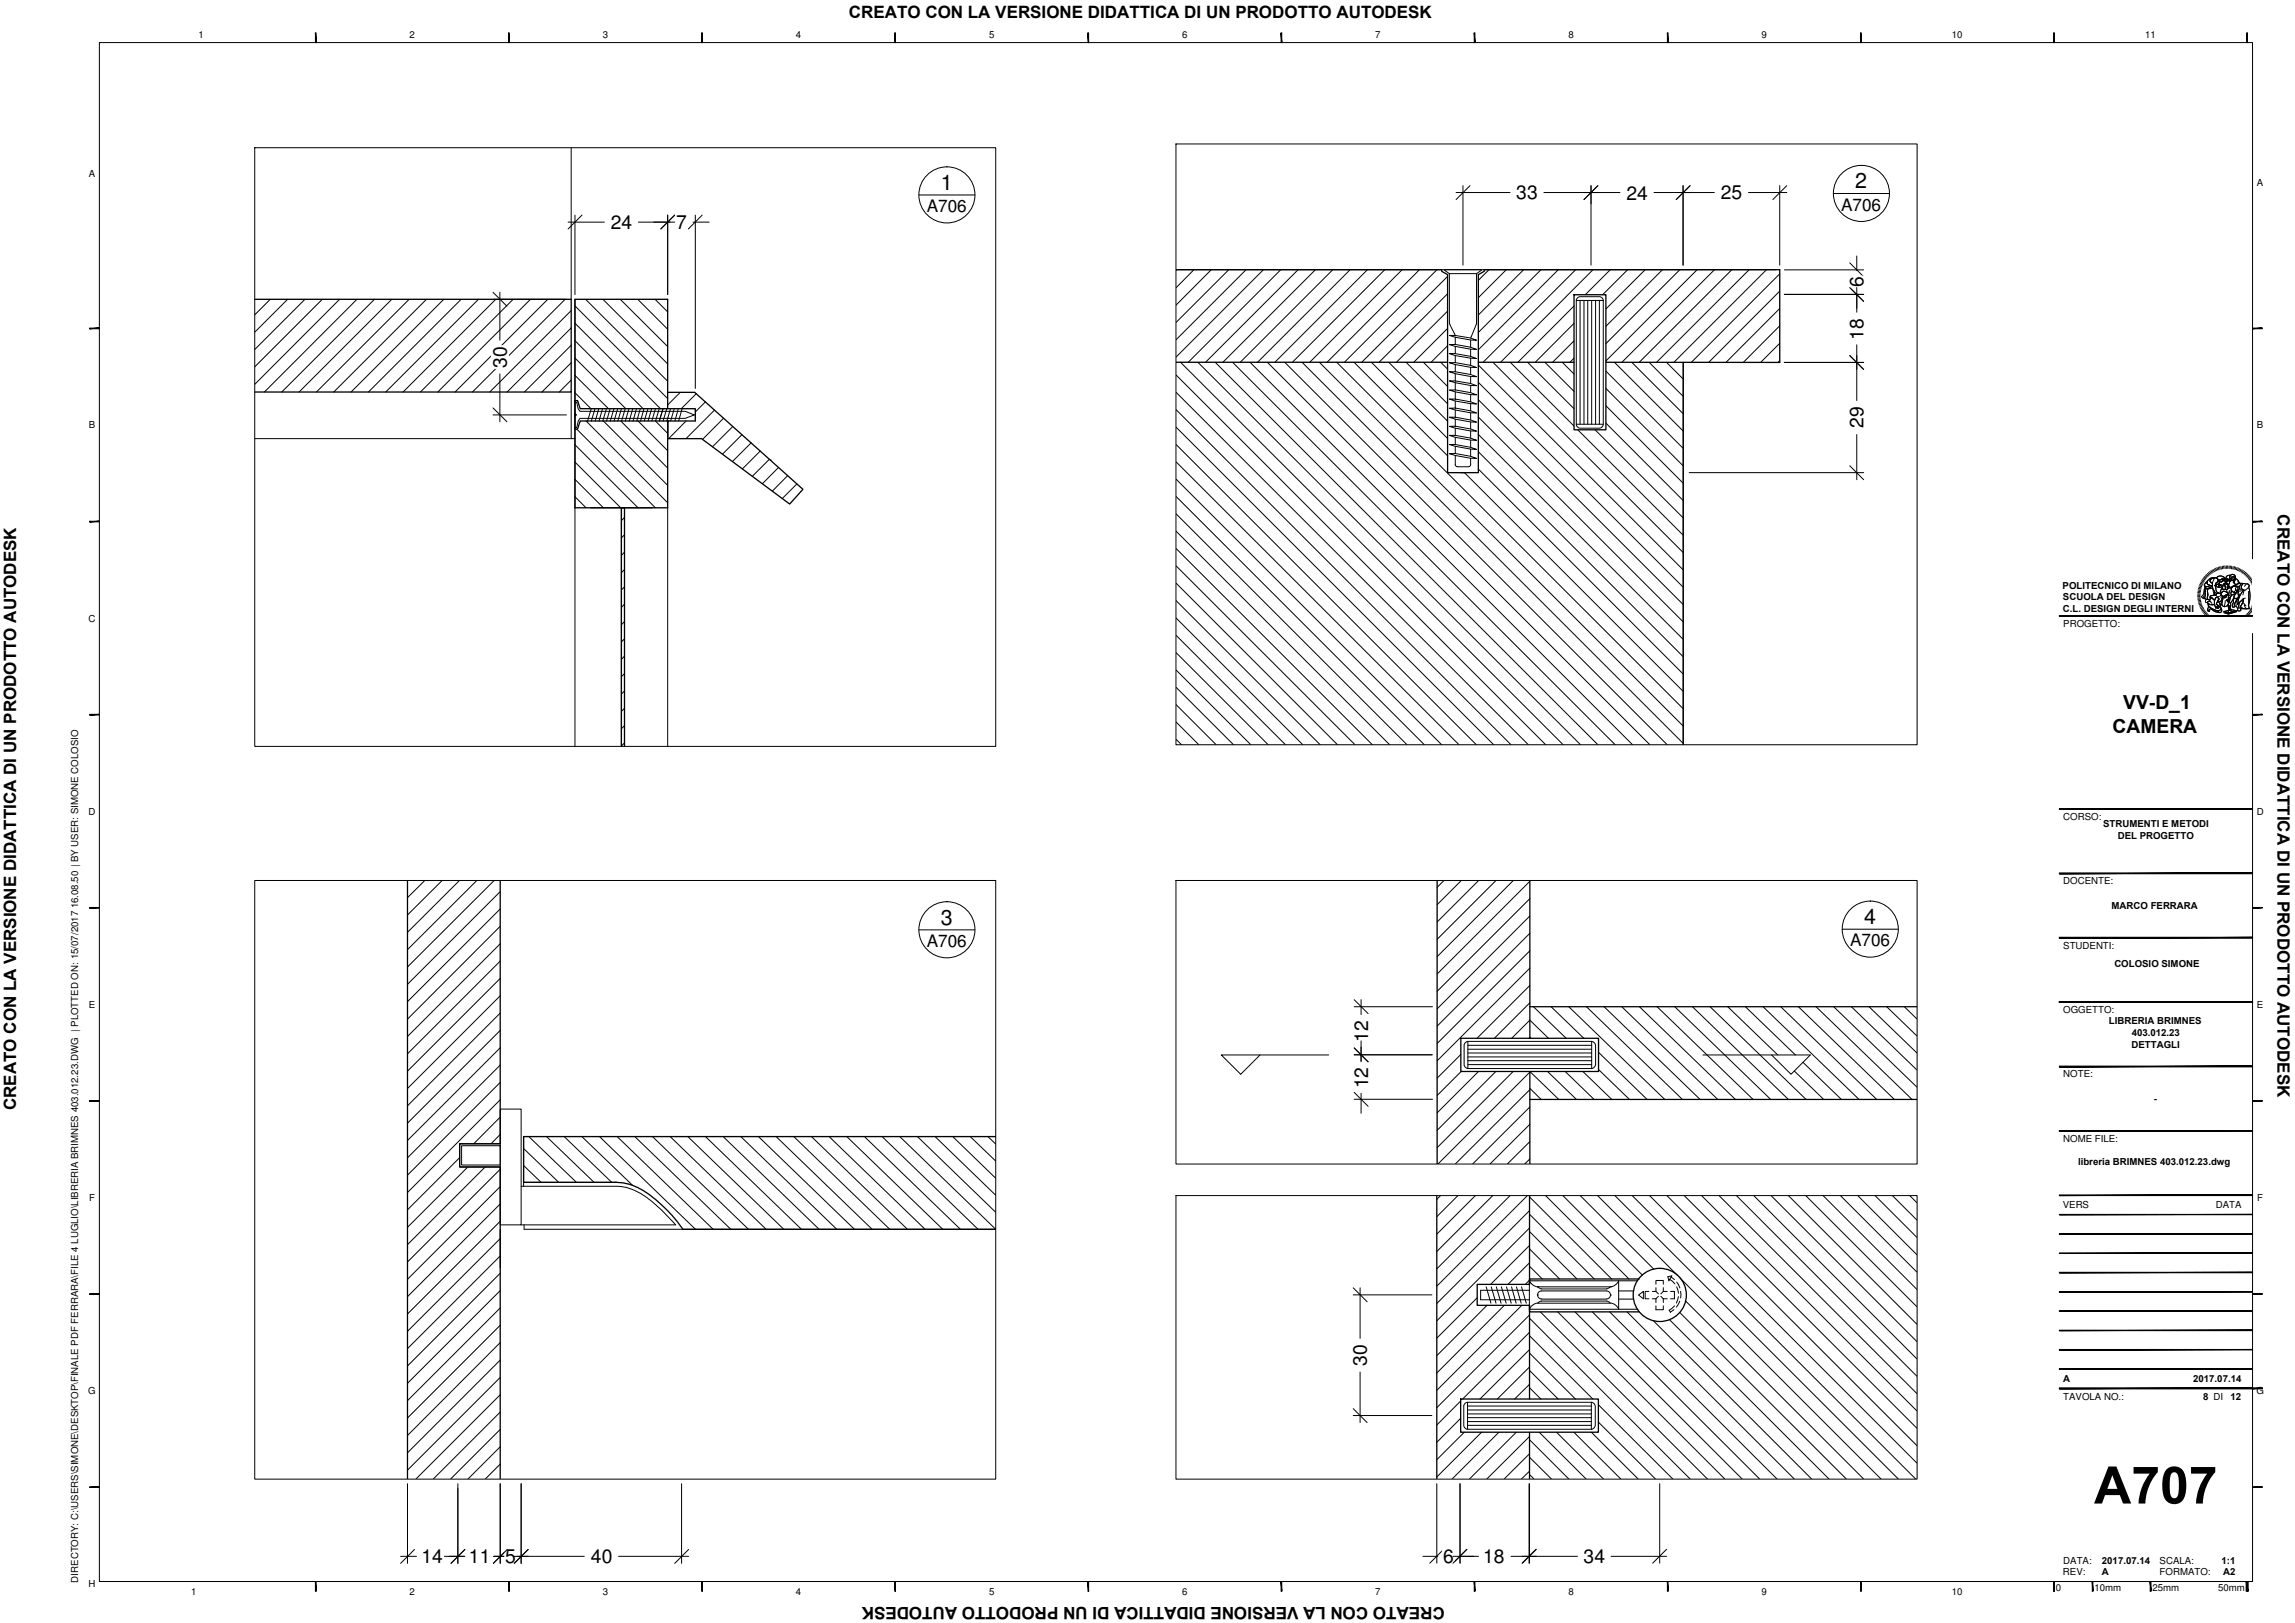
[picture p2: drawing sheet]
<svg xmlns="http://www.w3.org/2000/svg" width="594mm" height="420mm" viewBox="0 0 594 420" stroke-linecap="round" stroke-linejoin="round" font-family="sans-serif">
<defs><g id="words">
<text font-size="13.4" x="542.1" y="389.2">A707</text>
<g font-size="5.5">
<text x="243.6" y="49.2">1</text>
<text x="480.3" y="48.8">2</text>
<text x="243.5" y="239.5">3</text>
<text x="482.5" y="239.3">4</text>
</g>
<g font-size="5">
<text x="392.5" y="51.6">33</text>
<text x="421" y="51.7">24</text>
<text x="445.4" y="51.6">25</text>
<text x="158.1" y="59.3">24</text>
<text x="175" y="59.3">7</text>
<text x="482.4" y="74.4" transform="rotate(-90 482.4 74.4)">6</text>
<text x="482.4" y="88" transform="rotate(-90 482.4 88)">18</text>
<text x="131.2" y="95.2" transform="rotate(-90 131.2 95.2)">30</text>
<text x="482.4" y="110.8" transform="rotate(-90 482.4 110.8)">29</text>
<text x="549.6" y="183.6">VV-D_1</text>
<text x="546.8" y="189.7">CAMERA</text>
<text x="354.1" y="269.8" transform="rotate(-90 354.1 269.8)">12</text>
<text x="354.1" y="281.8" transform="rotate(-90 354.1 281.8)">12</text>
<text x="353.8" y="353.6" transform="rotate(-90 353.8 353.6)">30</text>
<text x="109.1" y="404.7">14</text>
<text x="121.4" y="404.7">11</text>
<text x="130.8" y="404.7">5</text>
<text x="153" y="404.7">40</text>
<text x="373.5" y="404.6">6</text>
<text x="383.9" y="404.6">18</text>
<text x="409.9" y="404.6">34</text>
</g>
<g font-size="4.4">
<text x="219.7" y="4.6">CREATO CON LA VERSIONE DIDATTICA DI UN PRODOTTO AUTODESK</text>
<text x="239.9" y="54.9">A706</text>
<text x="476.6" y="54.5">A706</text>
<text x="589.6" y="133.2" transform="rotate(90 589.6 133.2)">CREATO CON LA VERSIONE DIDATTICA DI UN PRODOTTO AUTODESK</text>
<text x="239.9" y="245.1">A706</text>
<text x="478.9" y="245">A706</text>
<text x="4.2" y="287.4" transform="rotate(-90 4.2 287.4)">CREATO CON LA VERSIONE DIDATTICA DI UN PRODOTTO AUTODESK</text>
<text x="374" y="416" transform="rotate(-180 374 416)">CREATO CON LA VERSIONE DIDATTICA DI UN PRODOTTO AUTODESK</text>
</g>
<g font-size="2.5">
<text x="51.4" y="9.9">1</text>
<text x="106" y="9.9">2</text>
<text x="156" y="9.9">3</text>
<text x="206" y="9.9">4</text>
<text x="256" y="9.9">5</text>
<text x="306" y="9.9">6</text>
<text x="356" y="9.9">7</text>
<text x="406" y="9.9">8</text>
<text x="456" y="9.9">9</text>
<text x="505.3" y="9.9">10</text>
<text x="555.3" y="9.9">11</text>
<text x="23" y="45.9">A</text>
<text x="584.2" y="48.2">A</text>
<text x="23" y="110.9">B</text>
<text x="584.2" y="110.9">B</text>
<text x="533.9" y="152.4">POLITECNICO DI MILANO</text>
<text x="534" y="155.4">SCUOLA DEL DESIGN</text>
<text x="22.9" y="160.9">C</text>
<text x="534" y="158.4">C.L. DESIGN DEGLI INTERNI</text>
<text x="534.1" y="162.2">PROGETTO:</text>
<text x="22.9" y="210.9">D</text>
<text x="534.1" y="212.2">CORSO:</text>
<text x="544.4" y="214.1">STRUMENTI E METODI</text>
<text x="584.2" y="210.9">D</text>
<text x="548.2" y="217.1">DEL PROGETTO</text>
<text x="534.1" y="228.9">DOCENTE:</text>
<text x="546.6" y="235.3">MARCO FERRARA</text>
<text x="534.1" y="245.5">STUDENTI:</text>
<text x="547.3" y="250.5">COLOSIO SIMONE</text>
<text x="23" y="260.9">E</text>
<text x="534.1" y="262.2">OGGETTO:</text>
<text x="584.2" y="260.9">E</text>
<text x="545.9" y="265.2">LIBRERIA BRIMNES</text>
<text x="551.8" y="268.2">403.012.23</text>
<text x="551.8" y="271.2">DETTAGLI</text>
<text x="534.1" y="278.9">NOTE:</text>
<text x="557.5" y="285.3">-</text>
<text x="534.1" y="295.5">NOME FILE:</text>
<text x="537.9" y="301.5">libreria BRIMNES 403.012.23.dwg</text>
<text x="23.1" y="310.9">F</text>
<text x="584.3" y="310.9">F</text>
<text x="534" y="312.8">VERS</text>
<text x="573.6" y="312.8">DATA</text>
<text x="534.1" y="357.8">A</text>
<text x="567.7" y="357.8">2017.07.14</text>
<text x="22.8" y="360.9">G</text>
<text x="534.1" y="362.3">TAVOLA NO.:</text>
<text x="570.3" y="362.3">8 DI</text>
<text x="577.4" y="362.3">12</text>
<text x="584.1" y="360.9">G</text>
<text x="534" y="407.8">REV:</text>
<text x="534.1" y="404.9">DATA:</text>
<text x="544.1" y="407.8">A</text>
<text x="544.1" y="404.8">2017.07.14</text>
<text x="559" y="404.8">SCALA:</text>
<text x="559" y="407.8">FORMATO:</text>
<text x="575" y="404.8">1:1</text>
<text x="575.5" y="407.8">A2</text>
<text x="20.3" y="409.7" transform="rotate(-90 20.3 409.7)">DIRECTORY: C:\USERS\SIMONE\DESKTOP\FINALE PDF FERRARA\FILE 4 LUGLIO\LIBRERIA BRIMNES 403.012.23.DWG | PLOTTED ON: 15/07/2017 16.08.50 | BY USER: SIMONE COLOSIO</text>
<text x="22.9" y="410.9">H</text>
<text x="49.5" y="412.8">1</text>
<text x="106" y="412.8">2</text>
<text x="156" y="412.8">3</text>
<text x="206" y="412.8">4</text>
<text x="256" y="412.8">5</text>
<text x="306" y="412.8">6</text>
<text x="356" y="412.8">7</text>
<text x="406" y="412.8">8</text>
<text x="456" y="412.8">9</text>
<text x="505.3" y="412.8">10</text>
<text x="532.2" y="411.9">0</text>
<text x="542.2" y="411.9">10mm</text>
<text x="557.2" y="411.9">25mm</text>
<text x="574.2" y="411.9">50mm</text>
</g>
</g></defs>
<g fill="none" stroke="#000" stroke-width=".26">
<path d="M25.7 11h557.4v398.4h-557.4zM81.6 8.5h.2v2.5zM81.6 8.5l.2 2.5h-.2zM131.6 8.5h.2v2.5zM131.6 8.5l.2 2.5h-.2zM181.6 8.5h.2v2.5zM181.6 8.5l.2 2.5h-.2zM231.6 8.5h.2v2.5zM231.6 8.5l.2 2.5h-.2zM281.6 8.5h.2v2.5zM281.6 8.5l.2 2.5h-.2zM331.6 8.5h.2v2.5z"/>
<path d="M331.6 8.5l.2 2.5h-.2zM381.6 8.5h.2v2.5zM381.6 8.5l.2 2.5h-.2zM431.6 8.5h.2v2.5zM431.6 8.5l.2 2.5h-.2zM481.6 8.5h.2v2.5zM481.6 8.5l.2 2.5h-.2zM531.6 8.5h.2v2.5zM531.6 8.5l.2 2.5h-.2zM581.6 8.5h.2v2.5zM581.6 8.5l.2 2.5h-.2zM147.9 38.3v39.2"/>
<path d="M70 77.5l-4 4M74.4 77.5l-8.4 8.5M78.9 77.5l-12.9 12.9M83.4 77.5l-17.4 17.4M87.9 77.5l-21.9 22M92.4 77.5l-24 24M96.9 77.5l-24 24M101.4 77.5l-24 24M105.9 77.5l-24 24M110.4 77.5l-24 24M114.9 77.5l-24 24M119.4 77.5l-24 24"/>
<path d="M123.9 77.5l-24 24M128.3 77.5l-24 24M132.8 77.5l-24 24M137.3 77.5l-24 24M141.8 77.5l-24 24M146.3 77.5l-24 24M148.8 79.2l24 24M148.8 77.5v115.7M151.6 77.5l21.2 21.2M156.1 77.5l16.7 16.7M160.6 77.5l12.2 12.2M165.1 77.5l7.7 7.7"/>
<path d="M169.6 77.5l3.2 3.2M304.4 69.8h155.3M304.6 69.8l-.2 .2M309.1 69.8l-4.7 4.7M313.5 69.8l-9.1 9.2M318.1 69.8l-13.7 13.7M322.6 69.8l-18.2 18.1M327.1 69.8l-22.7 22.6M331.5 69.8l-23.9 24M336 69.8l-23.9 24M340.5 69.8l-23.9 24M345 69.8l-24 24"/>
<path d="M349.5 69.8l-24 24M354 69.8l-24 24M358.5 69.8l-24 24M363 69.8l-24 24M367.4 69.8l-23.9 24M372 69.8l-24 24M374 70l1.2 .8M374.1 69.8l-.1 .2M374.7 71.6l-22.2 22.2M374.7 76l-17.7 17.8M375.2 70.8h7M375.2 70.8v12.8"/>
<path d="M382.2 70.8v12.8l-1.5 3.9M383.4 69.8v.2M383.4 70l-1.2 .8M385.4 69.8l-2.7 2.8M389.9 69.8l-7.2 7.3M394.4 69.8l-11.7 11.7M398.9 69.8l-16.2 16.3M403.4 69.8l-20.7 20.8M407.4 79.2l-14.5 14.6M407.9 69.8l-24 24M408 77.8l.3-.7 .5-.3h5.4l.6 .4 .2 .6M408 77.8v32.2l.4 .6 .5 .2h5.2l.7-.3 .2-.6v-32.1"/>
<path d="M408 77.8h7M409 77.8v32M410 77.8v32M411 77.8v32M412 77.8v32M412.4 69.8l-24 24M413 77.8v32M414 77.8v32M416.8 69.8l-6.4 6.5M421.3 69.8l-6.4 6.5M425.9 69.8l-10.2 10.2M430.3 69.8l-14.6 14.7"/>
<path d="M434.8 69.8l-19.1 19.2M439.3 69.8l-23.6 23.6M443.8 69.8l-24 24M448.3 69.8l-24 24M452.8 69.8l-24 24M457.3 69.8l-24 24M460.7 70.9l-22.9 22.9M460.7 75.4l-18.4 18.4M460.7 79.9l-13.9 13.9M23.2 85.1l2.5-.2v.2zM23.2 84.9h2.5l-2.5 .2zM147.9 80.4l-21.1 21.1"/>
<path d="M147.9 84.9l-16.6 16.6M147.9 89.4l-12.2 12.1M147.9 93.9l-7.6 7.6M147.9 98.4l-3.1 3.1M148.8 97.2l8.7 8.6M148.8 92.7l13.2 13.1M148.8 88.2l17.7 17.6M148.8 83.7l22.2 22.1M304.4 97.1l95.7 95.7M305.6 93.8l99 99M310.1 93.8l99 99M314.6 93.8l99 99"/>
<path d="M319.1 93.8l99 99M323.6 93.8l99 99M328.1 93.8l98.9 99M332.6 93.8l98.9 99M337 93.8l98.7 98.7M341.5 93.8l94.2 94.2M346 93.8l89.7 89.7M350.5 93.8l24.2 24.2M355 93.8l19.7 19.7M359.5 93.8l15.2 15.2M364 93.8l10.7 10.7M368.5 93.8l6.2 6.2"/>
<path d="M372.9 93.8l1.8 1.8M374.7 80.5l-13.2 13.3M374.7 85l-8.7 8.8M374.7 89.5l-4.3 4.3M375.2 86.8h1.5l4 .7 1.5 .6-1.5-.1-4-.7zM375.2 89.2h1.5l4 .7 1.5 .5h-1.5l-4-.7zM375.2 91.5h1.5l4 .8 1.5 .5-5.5-.8zM375.2 93.9h1.5l4 .7 1.5 .5h-1.5l-4-.7zM375.2 96.2h1.5l4 .8 1.5 .5h-1.5l-4-.8zM375.2 98.6h1.5l4 .7 1.5 .5h-1.5l-4-.7zM375.2 83.6l.1 .4M375.3 84l1.2 2.4"/>
<path d="M376.5 86.3l.2 .5M376.7 87.3v1.9M376.7 89.7v1.8M376.7 92v1.9M376.7 94.4v1.8M376.7 96.7v1.9M376.7 99.1v1.8M380.7 88v1.9M380.7 90.4v1.9M380.7 92.7v1.9M380.7 95.1v1.9M380.7 97.5v1.8"/>
<path d="M380.7 99.8v1.9M382.7 99l53 53M382.7 94.5l53 53M386.4 93.8l49.3 49.3M390.9 93.8l16.5 16.5M395.4 93.8l12 12M399.9 93.8l7.5 7.5M404.4 93.8l3 3M407.4 83.7l-10 10.1M407.4 88.2l-5.5 5.6M407.4 92.7l-1 1.1M415.7 96.1l20 20"/>
<path d="M417.9 93.8l17.8 17.8M422.4 93.8l13.3 13.3M426.9 93.8l8.8 8.8M431.4 93.8l4.3 4.3M435.7 93.8v99M460.7 84.3l-9.4 9.5M460.7 88.9l-5 4.9M460.7 93.4l-.5 .4M583.1 85.1l2.5-.2v.2zM583.1 84.9h2.5l-2.5 .2zM66 113.6h82.8M147.9 101.5v12.1"/>
<path d="M148.8 104.2h.5l.4 1.6 .4 .7h27.3l2.3 .9-2.3 .9h-27.3l-.4 .7-.4 1.7h-.5v-3l.4-.3-.4-.3zM148.8 119.6l11.9 11.9M148.8 115.1l16.4 16.4M148.8 101.7l4.2 4.1M149.3 111.1l20.4 20.4M151.7 109l21.1 21.1M153 105.9l-.9 3.1M154 105.9l-.9 3.1M155 105.9l-.9 3.1M155.9 105.9l-.8 3.1M156.2 109l16.6 16.7M157 105.8l-1 3.2"/>
<path d="M157.9 105.8l-.9 3.2M158.9 105.8l-.9 3.2M159.9 105.8l-1 3.2M160.7 109l12.1 12.2M160.9 105.8l-1 3.2M161.8 105.8l-.9 3.2M162.8 105.8l-.9 3.2M163.8 105.8l-.9 3.2M164.7 105.8l-.8 3.2M165.2 109l7.6 7.7M165.7 105.8l-.9 3.2M166.7 105.8l-.9 3.2"/>
<path d="M167.7 105.8l-.9 3.2M168.7 105.8l-.9 3.2M169.7 105.8l-1 3.2M170.6 105.8l-.9 3.2 3.1 3.2M171.6 105.8l-.9 3.2M172.6 105.8l-1 3.2M173.1 109l-.3 .3M173.6 105.8l-1 3.2M174.5 105.8l-.9 3.2M175.6 105.8l-.9 3.2M176.1 101.6l-3.3 3.2M176.6 105.8l-.9 3.2"/>
<path d="M177.6 109l-4.5 4.6M180.2 101.9l-3.9 3.9M182.6 104l-2.6 2.7M185 106.1l-7.4 7.5M187.3 108.3l-5.5 5.5M189.7 110.4l-5.3 5.3M192.1 112.5l-5.1 5.1M194.4 114.7l-4.8 4.8M196.8 116.8l-4.6 4.6M199.2 118.9l-4.4 4.4M199.4 119.1h.1M304.4 119.6l73.2 73.2"/>
<path d="M304.4 115.1l77.7 77.7M304.4 110.6l82.2 82.2M304.4 106.1l86.7 86.7M304.4 101.6l91.2 91.2M375.2 101l1.5-.1 4 .8 1.5 .5h-1.5l-4-.8zM375.2 103.3h1.5l4 .7 1.5 .6-5.5-.8zM375.2 105.7l1.5-.1 4 .8 1.5 .5h-1.5l-4-.8zM375.2 108h1.5l4 .7 1.5 .6-1.5-.1-4-.7zM375.2 110.4l1.5-.1 4 .8 1.5 .5h-1.5l-4-.8zM375.2 112.7h1.5l4 .7 1.5 .6-1.5-.1-4-.7zM375.2 115.1h1.5l4 .7 1.5 .5h-1.5l-4-.8zM375.2 117.4h1.5l4 .7 1.5 .6-1.5-.1-4-.7z"/>
<path d="M376.7 117.9v2.4l.5 .5M376.7 101.4v1.9M376.7 103.8v1.8M376.7 106.1v1.9M376.7 108.5v1.8M376.7 110.8v1.9M376.7 113.2v1.9M376.7 115.5v1.9M380.7 118.6v1.7l-.3 .4-3.2 .1M380.7 102.2v1.8M380.7 104.5v1.9M380.7 106.9v1.8"/>
<path d="M380.7 109.2v1.9M380.7 111.6v1.8M380.7 113.9v1.9M380.7 116.3v1.8M382.7 116.9l53 53.1M382.7 112.5l53 53M382.7 108l53 53M382.7 103.5l53 53M408 109.8h7M408.4 111.3l27.3 27.3M412.9 111.3l22.8 22.8M415.7 109.5l20 20.1"/>
<path d="M415.7 105l20 20.1M415.7 100.6l20 20M23.2 135.1l2.5-.2v.2zM23.2 134.9h2.5l-2.5 .2zM148.8 128.6l2.9 2.9M148.8 124.1l7.4 7.4M152.9 131.5h16M160.9 131.5v61.7M161.7 138.4l-.8 .8M161.7 131.5v61.7M161.7 134l-.8 .8M172.8 131.5v61.7"/>
<path d="M201.5 121l-4.2 4.2M203.9 123.1l-4 4M206.3 125.3l-3.8 3.7M304.4 137.5l55.3 55.3M304.4 133l59.8 59.8M304.4 128.5l64.3 64.3M304.4 124.1l68.8 68.7M379.1 122.4l56.6 56.6M382.7 121.4l53 53.1M583.1 135.1l2.5-.2v.2zM583.1 134.9h2.5l-2.5 .2zM161.7 142.9l-.8 .9"/>
<path d="M161.7 147.4l-.8 .9M161.7 151.9l-.8 .9M161.7 156.4l-.8 .8M304.4 160l32.8 32.8M304.4 155.5l37.3 37.3M304.4 151l41.8 41.8M304.4 146.5l46.3 46.3M304.4 142l50.8 50.8M568.9 153.8h.6M568.9 154.1h.6M568.9 153.4l.7 .1M568.9 153l.7 .1"/>
<path d="M569 152.7l.7 .1M569.1 152.3l.7 .2M569.2 152l.6 .2M569.3 151.7l.6 .2M569.4 151.3l.6 .3M569.5 151l.7 .3M569.5 154.4l-.6 .1M569.6 154.8h-.7M569.6 155.1l-.7 .1M569.7 155.4l-.7 .1M569.7 150.7l.6 .3M569.8 155.7l-.7 .2"/>
<path d="M569.8 156.1l-.6 .1M569.9 150.3l.6 .4M569.9 156.4l-.7 .2M570 156.6l-.6 .3M570 150l.6 .4M570.1 156.9l-.6 .3M570.3 149.7l.5 .4M570.3 157.2l-.6 .4M570.4 157.5l-.6 .4M570.5 149.5l.5 .4M570.6 157.8l-.6 .4M570.7 149.2l.5 .4"/>
<path d="M570.8 151.7l.6 .1a.84 .84 0 0 0 1.3-.1l.1 .6-.7 .1-1.2-.2zM570.8 151.7v.5M570.8 158.1l-.6 .4M570.9 152.2l-.3 .7v1.3l-.4 .6 .4 .2M570.9 148.9l.5 .5M571 158.3l-.6 .5M571 150.8l.4-.3v.3a.74 .74 0 0 0 .8 .8l.4 .1-.4 .3-1.1-.1a.5 .5 0 0 1-.5-.4 .5 .5 0 0 1 .3-.6zM571.2 152.3h.5l-.3 .7v2.1l-.2 .1a.51 .51 0 0 1-.6-.3 .51 .51 0 0 1 .2-.7v-1.2zM571.2 152.3l-.4 .6v1.5l-.2 .6 .7 .1M571.2 148.7l.5 .5M571.2 158.6l-.6 .5M571.4 158.8l-.5 .5"/>
<path d="M571.4 155.9v.1a1.29 1.29 0 0 0 1.8 .4M571.4 148.4l.5 .5M571.5 150.3l.7-.6 1.2-.1a1 1 0 0 0-1.2 1l.6 .3-.1 .8-.5-.1a.73 .73 0 0 1-.8-.8zM571.6 156.2l.9 .4 .7-.2 .1 .5 .4 .3-.1 .2 .3-.2 .1 .3-.1-.5 .3 .4 .1-.1-.2-.4 .4 .3-.3-.5a.44 .44 0 0 1-.4-.2 .44 .44 0 0 1 .1-.5l.1-.3 .4 .1 .5 1.4a.76 .76 0 0 1-.3 .8 .76 .76 0 0 1-.8 .1l-1.6-.8-.5-.4zM571.6 156.2l.1 .7-.3 1.1 .3 .3 .3-.2-.2-.1a.65 .65 0 0 1 .6-.3 .65 .65 0 0 1 .6 .4l.3 .2a1.58 1.58 0 0 0 1.8 0l-.2-.8M571.6 159.1l-.5 .5M571.7 152.3h1.1l.6 1.2-.1 .4-1.1 .5v.4a.33 .33 0 0 1-.2 .4 .33 .33 0 0 1-.3 0 1 1 0 0 1-.2-1.3l-.1-.9zM571.7 152.4l-.3 .6 .1 2.1M571.7 156.9l.8 .6 1.3 .6 .8-.1 .3-.5a.65 .65 0 0 1 .1 .9 .65 .65 0 0 1-1 .1l-1-.4a.74 .74 0 0 0-1.1-.3l-.1 .2 .2 .1-.3 .2-.3-.5zM571.7 148.2l.4 .5M571.7 156.9l.8 .6 1.8 .8M571.8 159.3l-.4 .5"/>
<path d="M571.9 155.3l-.7-.1-.3 .2v.5l.3 .1 .5-.4h.5l.4 .6M572 148l.4 .5M572.1 159.5l-.4 .5M572.1 155l.4-.3 .8 .7-.1 1a1.3 1.3 0 0 1-1.8-.4l.3-.4h.4l-.1-.3zM572.2 154.4l1.1-.5 .3 .2 .2-.5h.7l.5 .3 .4 .6v.6l-.4 .4a.63 .63 0 0 1-.9 .1l.3-.6a.57 .57 0 0 0-.7-.4 .57 .57 0 0 0-.4 .7v.1l-.8-.7-.2 .2-.2-.1zM572.3 147.8l.4 .6M572.3 159.7l-.3 .6M572.4 149.9l1.2-.3a.77 .77 0 0 1 .6 .7 .77 .77 0 0 1-.6 .8l-.3 .5 .3 1.2 .2 .5 .5 .2-.5 .1a.31 .31 0 0 1-.2 .4 .31 .31 0 0 1-.4-.1 .31 .31 0 0 1 .2-.4l-.6-1.1v-1.5l-.4-.1a.5 .5 0 0 1-.3-.5 .5 .5 0 0 1 .3-.4zM572.5 154.7l.8 .7M572.5 154.7l-.3 .3a.4 .4 0 0 0-.1 .6M572.6 147.6l.3 .5M572.6 159.9l-.4 .6"/>
<path d="M572.8 152.3h-1.4a.53 .53 0 0 0-.6 0 .53 .53 0 0 0-.3 .5l-.1 .9-.5 .8 .3 .3M572.9 152.6l.2 1.4M572.9 147.4l.3 .6M573.1 149.9l-.3 .8-.1 1.3 .6 1.6a.3 .3 0 0 0 0 .4 .3 .3 0 0 0 .5 .1 .3 .3 0 0 0 0-.5h.5l-.5-.3-.2-1.1a.87 .87 0 0 1 .1-1.3 .68 .68 0 0 0 .4-.8 .68 .68 0 0 0-.8-.5l-1.3 .1-.6 .6v.5a.87 .87 0 0 0 .9 .8l.2 .2a.53 .53 0 0 1-.8 0l-.8 .1-.3-.3v-.3l.8-.8M573.2 147.3l.3 .5M573.3 153.9l-.9 .3a.4 .4 0 0 0-.3 .3 .4 .4 0 0 0 .2 .4M573.4 149.6a.97 .97 0 0 0-1.2 1l.5 .3M573.5 147.1l.3 .6M573.6 154.7h.3l.5 .3-.5 1a.47 .47 0 0 0 .3 .8l.3 .3-.4-.2 .2 .5-.4-.4 .2 .5-.2-.3-.3 .2v-.3l-.3-.5-.1-1zM573.6 150.9l1-.4-.1 .6-1.2 .5zM573.6 154.7h.3l.5 .3-.7 1.4 .8 .7-.4-.2 .2 .4-.1 .1-.3-.4 .2 .5-.2-.3-.3 .2v-.3l-.3-.4-.1-1.1zM573.7 151.4l.6-.3 .4 .3-.3 .1-.1 .4 .2 .1-.6-.1z"/>
<path d="M573.7 151.4l.2 .5 .6 .1M573.8 149.7l.6-.6h.7l.7 .5v.4l-.5-.3-.5 .4-.7-.1M573.9 147l.2 .6M573.9 149.4l.5-.3h.7l.6 .4a.27 .27 0 0 1 .1 .5 .29 .29 0 0 1-.5-.3l-.5 .4-.5-.1a.44 .44 0 0 1-.4-.6zM574.1 150l.3 .2 .6-.2a.27 .27 0 0 1 .4-.2 .27 .27 0 0 1 .1 .4l-.5 .5-.4-.2-.6 .1zM574.2 146.8l.2 .7M574.3 153.6h.1a1.55 1.55 0 0 1 1 1.1l-.1 .5-.3 .3M574.4 151.5h.9l-.3 .1 .1 .1a.38 .38 0 0 1-.5 .4 .38 .38 0 0 1-.2-.5zM574.4 155.8l.3 1.1a.79 .79 0 0 1-.4 1.2h-.4M574.4 151.1l.3 .3M574.5 150.9v.2l-1.1 .5M574.5 154.4l-.7 .2"/>
<path d="M574.5 146.7l.2 .7M574.6 150.6l-.4 .5M574.7 154.1l.8 .4M574.8 151.4h-.4l-.1 .5a.4 .4 0 0 0 .5 .2 .4 .4 0 0 0 .3-.4l-.1-.1 .3-.1h-.7M574.8 154.5a.71 .71 0 0 1 .2 1 .71 .71 0 0 1-.9 .2M574.9 153.8v-.3l.6-.5 1 .3 .3 .4-.1 .3-.3-.1-1.1 .5 .5 .4 .6-.3 .1-.5 .3-.1-.2-.6-1.2-.2-.5 .7-.2-.1v-.5l.3-.6 .2-.2 .2 .1 1.1 .1 .5-.4v-.3l.6 .1-.1 .5 .2 .5-.2 .6 .2 .5-.4 .6-.4 .2-.2 .5h-.3l.2 .2h.3l-.1 .4 .3-.3-.4 .8 .1 .4-.3-.1a.79 .79 0 0 1-1.2-.1l-.4-.4 .4-.6 .1-1M574.9 153.5l.6-.5 .6 .1 .4 .2 .3 .6-1.5 .6zM574.9 146.7l.1 .6M574.9 156.4l.8 .6M575.1 150.5l.1 .1M575.2 150l.2 .2M575.2 155.8l.1 .9"/>
<path d="M575.2 152.4l-.4 .5-.1 .8M575.3 146.6v.7M575.3 150.1l-.1 .1M575.3 155.2l-.2 .9-.4 .5M575.4 154.4l1.1-.4-.1 .5-.5 .2-.5-.1zM575.6 150.3l.8-.2 .2 .4-.5 .1zM575.6 149.9l-.2 .6-.4 .2-.4-.2-.6 .1M575.6 146.5l.1 .7M575.7 158.3l1.2-.3a2.37 2.37 0 0 1 2 .1l-2.1 .6zM575.7 158.3l1.1 .4v.2l-1.1-.3zM575.8 151h.8l.4 1.2h-.3l.1-.6-.4-.6h-.4l-.2 .4a.72 .72 0 0 1 0 1.2h-.4a.35 .35 0 0 1-.2-.4 .35 .35 0 0 1 .2-.3zM575.9 146.5l.1 .7"/>
<path d="M576 151h.4l.3 .4-.1 1.1h-.6l-.2-1.1zM576 155.5l-.3 1.5 1.1-.1M576 150.1a.41 .41 0 0 1 .6-.3 .41 .41 0 0 1 .2 .6h-.2M576 154.6h.1M576.1 149.8a.49 .49 0 0 1 .5 .1 .49 .49 0 0 1 .2 .5h-.2l-.2-.3h-.4zM576.1 154.2l.2 .1M576.1 154.5h.1M576.2 154.3h-.1M576.2 151.3h.1M576.3 151.2l-.2 .2M576.3 146.5v.7M576.4 155.3l.3 .1 .2-.5 .4-.2-.4 1.3v-.4h-.3z"/>
<path d="M576.4 150.2l-.6-.1-.2 .2h.2l.3 .3 .5-.1-.2-.4v.2M576.4 152.6v.7M576.5 154l-.1 .5a.52 .52 0 0 1-.9-.1M576.5 151.1l.2 .3-.1 .1M576.6 151.3l-.5-.3-.3 .3 .3 .9-.2 .4h-.4l-.3-.3 .2-.6a.76 .76 0 0 1 1.1-.7l.4 .4 .1 .8-.2 .1-.1-.3M576.7 146.5v.7M576.7 151.6l-.1 .1M576.7 151.4l.1 .5h-.8M576.7 152.3l-.2 .2-.5 .1M576.8 158.7l2.1-.6v.3l-2.1 .6zM576.8 158.7v.2M576.9 155.2l-.1 .8 .3-.3"/>
<path d="M576.9 150.3l.1-.1 .2 .4-.3 .9M576.9 154.8h.1M576.9 149.9l.2 .4M577 151.9l-.1-.5 .3-.7-.4-.7a.49 .49 0 0 1-.6-.5 .49 .49 0 0 1 .5-.5l.7-.1-.3 .7 .1 .9h.2l.1-.5 .2 .3 .5-.1-.1 .6 .2-.1 .1 .2a.44 .44 0 0 1 .2 .6 .44 .44 0 0 1-.6 .2l-.4 .4M577 146.5v.7M577.1 155.2l-.2 .2M577.1 152.9l-.2 1.3M577.1 152.1l.4 .2M577.2 156.9l.1-.1 .2 1.2-.3-.7-.3 .7zM577.2 154l-.4 .4 .1 .4M577.3 154.7l-.4 .2-.2 .5h-.3l.2 .2h.3M577.3 152.9l-.4 .9"/>
<path d="M577.4 146.5l-.1 .7M577.4 148.9l-.8 .1-.3 .3v.4M577.5 150l.2 .3 .5-.1M577.5 148.8l.5-.1a.59 .59 0 0 1 .6 .7v.6l-.4 .9v-.8l.3-.4-.2-.5-.7 .3-.2 1h-.2v-.3a1.37 1.37 0 0 1 .3-1.4zM577.5 148.8l.5-.1 .5 .2 .2 .4-.1 .7-.4 .9v-.8l.3-.4-.3-.5-.6 .3-.1 .8-.3 .2v-.2a1.34 1.34 0 0 1 .3-1.5zM577.6 152l.7-.3 1.1 .1a.82 .82 0 0 1-.4 1.4l-.2 .3-.5 .1-.7-.8zM577.7 149.4l.6-.2 .2 .5-.3 .5-.6 .1-.1-.3zM577.7 154l.8-.1-.4 1.1a2.32 2.32 0 0 0-.7 2l-.1-.2-.1 .1-.3 .6-.2-1zM577.7 149.7h.2M577.7 154.1l-1 2.4 .2 1-.1 .9 .4-1.1 .3 .9-.2-1.3h-.2l-.2 .6M577.7 146.6l-.1 .7M577.7 150.1l.1 .1"/>
<path d="M577.7 153l-.2 .6 .1 .4 .8-.1 .6-.6M577.7 149.7v.1M577.8 150l.1 .1M578.1 149.9h.2M578.1 146.7l-.1 .6M578.1 155h.3a.38 .38 0 0 1 .5 .1 .38 .38 0 0 1-.1 .5l-.4 .6v.5l.2 .3-.7 .1 .2-2.1M578.2 155l.7-.1v.6l-.5 .7v.4l.2 .4-.2 .2-.6-.2zM578.2 149.9v.1M578.3 150.7l.4 .7M578.4 153.2h.1M578.4 146.7l-.1 .7M578.5 151.5l1-.4 .8-.1-.6 1-1.3-.4z"/>
<path d="M578.5 153.9l-.4 1.1a2.02 2.02 0 0 0-.6 1.8l-.1 .2M578.6 153.1l-.3 .1M578.6 149.7l.8 .6 .4 .7-.4 .1a.61 .61 0 0 1-.7 .2 .61 .61 0 0 1-.4-.6zM578.6 149.7l.8 .6 .1 .4M578.6 153.4v.1M578.8 146.8l-.2 .7M578.9 158.1v.3l-2.1 .6-1.1-.4v-.3l1.1 .4 2.1-.6a5.6 5.6 0 0 0-3.2 .2M579.1 146.9l-.2 .6M579.1 153h.3v1a.61 .61 0 0 1 0 .7 .61 .61 0 0 1-.6 .2l-.7 .1 .4-1.1zM579.2 152.8l-.1 .3M579.2 151.8h.3l.2 .4M579.2 150.6l.6 .4"/>
<path d="M579.3 154.9h-.4M579.3 156.2l-.1 .3 .3 .1M579.4 153v1.8l-.6 1.5 .2 1 .3 .2M579.4 147l-.2 .7M579.6 156l1.2-1-.2 .8-.7 1.4 .1 .5a.38 .38 0 0 1-.4 .5 .38 .38 0 0 1-.3-.5zM579.7 152l.6-.9 1 .1a.54 .54 0 0 1 .8 .1 .54 .54 0 0 1-.1 .8l-.4 .4a1.08 1.08 0 0 1-1 .4 1.08 1.08 0 0 1-.9-.7M579.7 152.2l-.9 1.3h-.5l-.7-.7 .1-.6 .5-.4 .7 .1-.2 .6a.23 .23 0 0 0 .1 .4 .23 .23 0 0 0 .3-.3h.1a.59 .59 0 0 0 0-.7 .59 .59 0 0 0-.6-.2l-.7 .1-.4 .4 .1 .3M579.7 153.8v.5M579.8 147.2l-.3 .6M580.1 147.4l-.3 .6M580.2 152.9l-.9 .1M580.2 157.2l.6 .4"/>
<path d="M580.4 151l-.8 .1-1.2 .5M580.4 147.5l-.3 .6M580.5 151.2l1.2-.1a.58 .58 0 0 1 .4 .9l.4 2.2-.4 2.3 .1 .8 .2 .2h-2.5v-.3l.7-1.4 .2-.8-1.6 1.4 .5-2a2.02 2.02 0 0 1 1.4-1.6l-.6-.2-.3-.4v-.5zM580.6 156l.8 .8M580.6 159.8l.4 .6M580.6 152.9l-1 1.8-.4 1.7 1.5-1.4 .5-.1M580.7 151.1l-.5 .6v.5l.3 .4 .6 .2M580.7 147.7l-.4 .6M580.8 155l-.3 1-.6 1.2 .2 .8-.3 .2-.6-.2 .5-2M580.8 159.7l.4 .5M580.8 153l-.2 1M581 156.4l.2 .8 .4 .4"/>
<path d="M581 147.9l-.4 .6M581.1 159.4l.4 .6M581.3 151.5l-.3 .3M581.3 148.1l-.4 .5M581.3 159.2l.5 .5M581.6 148.4l-.5 .5M581.6 159l.4 .4M581.8 158.8l.5 .4M581.8 148.6l-.5 .5M582 158.5l.5 .4M582 153.1l.1 3.3M582.1 152a8.4 8.4 0 0 1 0 4.8l.3 .7h-2.5"/>
<path d="M582.1 148.9l-.5 .4M582.2 158.3l.5 .3M582.3 149.1l-.5 .5M582.4 158l.5 .3M582.5 149.4l-.5 .4M582.5 157.7l.6 .3M582.7 157.4l.6 .3M582.7 149.7l-.5 .4M582.8 157.1l.7 .3M583 150l-.6 .3M583 156.8l.6 .3M583.1 156.5l.6 .2"/>
<path d="M583.1 150.3l-.5 .3M583.2 156.2l.6 .2M583.3 155.9l.6 .2M583.3 150.6l-.6 .3M583.3 155.6l.7 .1M583.4 155.3l.7 .1M583.5 150.9l-.6 .3M583.5 155h.6M583.5 154.4h.7M583.5 154h.7M583.5 154.6l.7 .1M583.6 151.2l-.6 .3"/>
<path d="M583.8 151.6l-.7 .2M583.8 151.9l-.6 .2M584 152.2l-.7 .2M584 152.6l-.6 .2M584.1 153h-.7M584.1 153.3l-.6 .1M584.2 153.7h-.7M161.7 160.9l-.8 .8M161.7 165.4l-.8 .8M161.7 169.9l-.8 .8M161.7 174.4l-.8 .8M161.7 178.9l-.8 .8"/>
<path d="M304.4 177.9l14.9 14.9M304.4 173.5l19.4 19.3M304.4 169l23.8 23.8M304.4 164.5l28.3 28.3M572.9 160.1l-.4 .6M573.2 160.2l-.4 .6M573.5 160.4l-.3 .6M573.8 160.5l-.3 .7M574.1 160.7l-.3 .6M574.4 160.8l-.2 .6M574.7 160.9l-.2 .6M575 161l-.2 .6"/>
<path d="M575.3 161l-.1 .7M575.6 161.1v.6M575.9 161.1v.7M576.3 161.1v.7M576.6 161.1v.7M576.9 161.1v.7M577.2 161.1l.1 .7M577.6 161.1l.1 .6M577.9 161l.1 .6M578.2 160.9l.2 .7M578.5 160.8l.2 .7M578.9 160.7l.2 .7"/>
<path d="M579.1 160.6l.3 .7M579.4 160.5l.3 .6M579.7 160.3l.3 .6M580 160.2l.4 .6M580.3 160l.4 .6M23.2 185.1l2.5-.2v.2zM23.2 184.9h2.5l-2.5 .2zM161.7 183.4l-.8 .8M161.7 187.8l-.8 .9M161.7 192.3l-.8 .8M304.4 191.4l1.4 1.4M304.4 186.9l5.9 5.9"/>
<path d="M304.4 182.4l10.4 10.4M583.1 185.1l2.5-.2v.2zM583.1 184.9h2.5l-2.5 .2zM23.2 235.1l2.5-.2v.2zM23.2 234.9h2.5l-2.5 .2zM109.9 228l-4.4 4.4M114.4 228l-8.9 8.9M118.9 228l-13.4 13.4M123.4 228l-17.9 17.8M127.9 228l-22.4 22.3M129.5 230.8l-24 24M129.5 235.3l-24 24"/>
<path d="M129.5 239.8l-24 24M373.7 228l-1.7 1.7M378.2 228l-6.2 6.2M382.7 228l-10.7 10.7M387.2 228l-15.2 15.2M391.7 228l-19.7 19.7M396 228.1l-24 24.1M396 232.6l-24 24M396 237.1l-24 24.1M583.1 235.1l2.5-.2v.2zM583.1 234.9h2.5l-2.5 .2zM129.5 244.3l-24 24"/>
<path d="M129.5 248.8l-24 24M129.5 253.3l-24 24M129.5 257.8l-24 24M396 241.6l-24 24.1M396 246.1l-24 24M396 250.6l-24 24M396 255.1l-13.7 13.7M396 259.6l-9.2 9.2M129.5 262.3l-24 24M129.5 266.8l-24 24M129.5 271.2l-24 24M129.5 275.7l-24 24"/>
<path d="M326.2 273.1l-5 5-5.1-5h27.8M378.1 273l-6.1 6.1M378.2 277.4l-6.2 6.2M380 269.6v7M380 270.6h32M380 271.6h32M380 272.6h32M380 273.6h32M380 274.6h32M380 275.6h32M382.7 277.4l-10.7 10.7M387.2 277.4l-15.2 15.2"/>
<path d="M391.3 268.8l4.7-4.7 4.8 4.7M391.7 277.4l-19.7 19.7M396 268.6l-.2 .2M396 277.6l-23.7 23.7M396 277.4l7.5 7.2M396 268.5l.3 .3M396.9 260.6l8.5 8.2M400.6 277.4l7.5 7.2M401.5 260.6l8.5 8.2M405.2 277.4l7.5 7.2M406.1 260.6l24.8 24M409.7 277.4l7.5 7.2"/>
<path d="M410.7 260.6l24.8 24M412 269.6a1.2 1.2 0 0 1 1 1v5a1.2 1.2 0 0 1-1 1M412 269.6h-32.1l-.5 .2-.4 .6v5.4l.4 .6 .5 .2h32.1M412 269.6v7M413.8 276.9l8 7.7M413.8 272.4l12.6 12.2M415.2 260.6l24.9 24M419.8 260.6l24.9 24M424.4 260.6l24.8 24M429 260.6l24.8 24M433.5 260.6l24.9 24M438.1 260.6l24.8 24"/>
<path d="M440.8 273.1h27.8l-5 5-5-5M442.7 260.6l24.8 24M447.2 260.6l13 12.5M451.8 260.6l13 12.5M456.4 260.6l24.8 24M461 260.6l24.8 24M464.5 277.3l7.6 7.3M465.5 260.6l24.9 24M466.7 275l10 9.6M470.1 260.6l24.8 24M474.7 260.6l21.5 20.8M479.2 260.6l17 16.4"/>
<path d="M483.8 260.6l12.4 12M488.4 260.6l7.8 7.6M493 260.6l3.2 3.2M23.2 285.1l2.5-.2v.2zM23.2 284.9h2.5l-2.5 .2zM119 299.7l-13.5 13.5M119.5 296.6h10v5h-10zM129.5 287.1h5.4v30h-5.4zM129.5 296.1h-10.5v6h10.5M129.5 280.2l-24 24M129.5 284.7l-24 24M129.5 289.2l-6.9 6.9"/>
<path d="M129.5 293.7l-2.4 2.4M135.5 297.3l9.1 8.8M136.9 294.2l12.3 11.9M141.5 294.2l12.3 11.9M146 294.2l12.4 11.9M150.6 294.2l13.1 12.6M155.2 294.2l24.8 24M159.8 294.2l24.8 24M164.3 294.2l24.9 24M168.9 294.2l24.8 24M173.5 294.2l24.8 24M178 294.2l24.9 24"/>
<path d="M182.6 294.2l24.9 24M187.2 294.2l24.8 24M191.8 294.2l24.8 24M196.3 294.2l24.9 24M200.9 294.2l24.8 24M205.5 294.2l24.8 24M210 294.2l24.9 24M214.6 294.2l24.9 24M219.2 294.2l24.8 24M223.8 294.2l24.8 24M228.3 294.2l24.9 24M232.9 294.2l24.8 24"/>
<path d="M237.5 294.2l20.2 19.6M242 294.2l15.7 15.2M246.6 294.2l11.1 10.8M251.1 294.2l6.6 6.3M255.7 294.2l2 1.9M257.7 294.2h-122.2v12.9M396 282.1l-19.2 19.2M396 286.6l-14.8 14.7M396 291.1l-10.3 10.2M396 295.5l-5.8 5.8M396 281.7l2.9 2.9M583.1 285.1l2.5-.2v.2z"/>
<path d="M583.1 284.9h2.5l-2.5 .2zM121.1 302.1l-15.6 15.6M125.6 302.1l-20.1 20.1M129.5 302.7l-24 24M129.5 307.2l-24 24M129.5 311.7l-24 24M129.5 316.2l-24 24M129.5 318.2v10M134.9 307.1h25.1a16.4 16.4 0 0 1 10.2 5.2l4.7 4.8h-40M135.5 301.7l4.6 4.4M135.5 306.1h23.6M135.7 317.1v1.1h122"/>
<path d="M372.9 309.6l-1 .9M377.3 309.6l-5.4 5.4M381.9 309.6l-10 9.9M386.4 309.6l-14.5 14.4M390.8 309.6l-18.9 18.9M395.3 309.6l-23.4 23.4M395.9 313.5l-24 24M395.9 317.9l-24 24M395.9 318.8l12.3 12.3M395.9 314.3l16.8 16.8M395.9 309.9l21.3 21.2M396 300l-1.3 1.3"/>
<path d="M400.1 309.6l21.6 21.5M404.6 309.6l20.5 20.5M409.1 309.6l19 19M413.6 309.6l20.6 20.5M418.1 309.6l73.3 73.3M422.6 309.6l73.3 73.3M427 309.6l69.2 69.2M431.5 309.6l64.7 64.6M436 309.6l60.2 60.2M440.5 309.6l55.7 55.7M445 309.6l51.2 51.2M449.5 309.6l46.7 46.7"/>
<path d="M454 309.6l42.2 42.2M458.5 309.6l37.7 37.7M463 309.6l33.2 33.2M467.5 309.6l28.7 28.7M472 309.6l24.2 24.2M476.4 309.6l19.8 19.7M480.9 309.6l15.3 15.2M485.4 309.6l10.8 10.8M489.9 309.6l6.3 6.3M494.4 309.6l1.8 1.8M23.2 335.1l2.5-.2v.2zM23.2 334.9h2.5l-2.5 .2z"/>
<path d="M129.5 320.6l-24 24M129.5 325.1l-24 24M129.5 329.6l-24 24M129.5 334.1l-24 24M129.5 338.6l-24 24M382.4 336l-10.5 10.4M384.7 333.1l1.2 4.3M384.9 337.9l-13 13.1M386 333.1l1.3 4.3M387.3 333.1l1.3 4.3M388.6 333.1l1.3 4.3M389.4 337.9l-17.5 17.5"/>
<path d="M390 333.1l1.2 4.3M391.3 333.1l1.2 4.3M392.5 333.1l1.3 4.3M393.9 333.1l1.2 4.3M393.9 337.9l-22 22M395.9 322.5l-10 10M395.9 327l-5.6 5.5M395.9 331.4l-1.1 1.1M395.9 334h-12.6v2.5h12.6M395.9 331.6l.9 1 1.2 .6M395.9 327.8l3.3 3.3M395.9 323.3l7.8 7.8"/>
<path d="M398 335.2a1.04 1.04 0 0 1 1-1h16.8a1.04 1.04 0 0 1 1.1 1M398 335.3h.1M398 335.2a1.04 1.04 0 0 0 1 1.1M398 333.1h.1M398 333.1h18.9M398 337.4h18.9M398 337.3l-1.2 .5-.9 1.1M398.1 333.1l.4 .4 .5 .1 16.8 .1 .9-.6M398.1 337.3l.4-.3 .5-.2h16.8l.6 .2 .3 .3M398.7 339.6l43.3 43.3M399 336.3h16.8M403.2 339.6l43.3 43.3"/>
<path d="M407.7 339.6l43.3 43.3M412.2 339.6l43.3 43.3M416.7 339.6l43.3 43.3M416.9 335.2a1.04 1.04 0 0 1-1.1 1.1M416.9 335.3h.1M416.9 333.1h.1M416.9 333.2l1.3-.6 .8-1v7.3l-.8-1.1-1.3-.5M419 336.3h3.8M419 334.2h3.9M421.2 339.6l43.3 43.3M423.8 331.6h-27.9v7.3h27.9M424.2 335.3l1.2-1v1.9z"/>
<path d="M426.8 334.3h-.9v1.9h.9M427.7 334.3h1M427.7 336.2h1M428.7 338v1.1h1.9v-1.1M428.7 332.5v-1h1.9v1M428.7 333.3v1M428.7 336.2v1M428.7 334.3l.6 .7M429.3 335.6l-.6 .6M429.9 335.6l.7 .6M430.6 333.3v1M430.6 336.2v1"/>
<path d="M430.6 334.3h1M430.6 336.2h1M430.6 334.3l-.7 .7M431.7 330.5l1.1-.2-.8 1.3zM432.2 331.2l1.4 1.2M432.4 334.3h1v1.9h-1M432.5 330.6l.9 .7M433.3 339l-.9 .7M433.4 338l-1.3 1.2 .3 .5M434 331.9l.8 1.5M434 333.1l.5 1.7M434.5 335.7l-.6 1.6"/>
<path d="M434.7 330.7l52.2 52.2M434.8 336.9l-.9 1.5M434.8 339.7l43.1 43.2M435 334.3v1.7M436.3 336.8l46.1 46.1M583.1 335.1l2.5-.2v.2zM583.1 334.9h2.5l-2.5 .2zM129.5 343.1l-24 24M129.5 347.6l-24 24M129.5 352.1l-24 24M129.5 356.6l-24 24M395.9 340.4l-24 24"/>
<path d="M395.9 344.9l-17.3 17.3M395.9 349.4l-12.8 12.8M395.9 353.9l-8.3 8.3M395.9 358.4l-3.8 3.8M395.9 359.3l2.9 2.9M395.9 354.8l7.4 7.4M395.9 350.3l11.9 11.9M395.9 345.8l16.4 16.4M395.9 341.3l41.6 41.6M428 341.9l41 41M432.2 341.6l41.2 41.3M129.5 361.1l-21.8 21.8"/>
<path d="M129.5 365.6l-17.3 17.3M129.5 370l-12.8 12.9M129.5 374.5l-8.4 8.4M129.5 379l-3.9 3.9M378.1 362.7l-6.2 6.2M378.1 367.2l-6.2 6.2M379 370.8l-7.1 7.1M379.9 363v7M379.9 364h32M379.9 365h32M379.9 366h32M379.9 367h32"/>
<path d="M379.9 368h32M379.9 369h32M383.5 370.8l-11.6 11.6M388 370.8l-12.1 12.1M392.5 370.8l-12.1 12.1M395.9 371.9l-11 11M395.9 376.4l-6.5 6.5M395.9 377.2l5.7 5.7M395.9 372.7l10.2 10.2M398.4 370.8l12.2 12.1M402.9 370.8l12.2 12.1M407.4 370.8l12.2 12.1"/>
<path d="M411.9 363l.7 .3 .3 .7v5l-.4 .8-.6 .2M411.9 363h-32.2l-.5 .3-.3 .5v5.4l.2 .3 .6 .5h32.2M411.9 370.8l12.1 12.1M411.9 363v7M413.8 368.1l14.7 14.8M413.8 363.7l19.2 19.2M23.2 385.1l2.5-.2v.2zM23.2 384.9h2.5l-2.5 .2zM395.9 380.8l-2 2.1M395.9 381.7l1.2 1.2M583.1 385.1l2.5-.2v.2zM583.1 384.9h2.5l-2.5 .2z"/>
<path d="M81.6 409.4h.2v2.5zM81.6 409.4l.2 2.5h-.2zM131.6 409.4h.2v2.5zM131.6 409.4l.2 2.5h-.2zM181.6 409.4h.2v2.5zM181.6 409.4l.2 2.5h-.2zM231.6 409.4h.2v2.5zM231.6 409.4l.2 2.5h-.2zM281.6 409.4h.2v2.5zM281.6 409.4l.2 2.5h-.2zM331.6 409.4h.2v2.5zM331.6 409.4l.2 2.5h-.2z"/>
<path d="M381.6 409.4h.2v2.5zM381.6 409.4l.2 2.5h-.2zM431.6 409.4h.2v2.5zM431.6 409.4l.2 2.5h-.2zM481.6 409.4h.2v2.5zM481.6 409.4l.2 2.5h-.2zM531.6 409.4h.2v2.5zM531.6 409.4l.2 2.5h-.2zM541.6 409.4h.2v2.5zM541.6 409.4l.2 2.5h-.2zM556.6 409.4h.2v2.5zM556.6 409.4l.2 2.5h-.2z"/>
<path d="M581.4 409.4h.5v2.5zM581.4 409.4l.5 2.5h-.5zM581.6 409.4h.2v2.5zM581.6 409.4l.2 2.5h-.2z"/>
</g>
<g fill="none" stroke="#000" stroke-width=".34">
<path d="M66 77.5h81.9v24h-81.9M304.4 69.8h68.8v.4l1.5 .9v51.3h4.5M407.4 76.3h8.3v35h-8.3zM304.4 93.8h70.3M382.7 93.8h24.7M415.7 93.8h45v-24h-76.5v.4l-1.5 .9v51.3h-4.5M435.7 93.8v99M148.8 103.7h.7l.7 2.1h29.8v1.7M172.8 101.6h7l28 25.1-3.4 3.8-22.8-16.9h-8.8v-4.6v22.5h-24v-54h24v28.3M180 107.2v1.8h-29.8l-.7 2.1h-.7M160.9 193.2v-61.7h.8v61.7M105.5 228v154.9"/>
<path d="M129.5 228v68.1h-10.5v6h10.5v80.8M372 228v73.3M396 228v40.8M378.1 268.8h35.7v8.6h-35.7zM396 277.4v23.9M396 260.6h100.2M257.7 294.2h-122.2v11.9h24.1M396 284.6h100.2M159.1 306.1a16.1 16.1 0 0 1 11.3 5.1l3.6 3.5 2.8 3.5h80.9M371.9 309.6v73.3M395.9 309.6v22.9M395.9 337.9v24.3"/>
<path d="M424.3 331.1h-28.4v1.4h-13.5v5.4h13.5v1.7h28.4M378.1 362.2h35.7v8.6h-35.7zM395.9 370.8v12.1"/>
<circle cx="429.6" cy="335.2" r="6.9"/>
</g>
<g fill="#000">
<path d="M81.6 8.5l.2 2.5v-2.5zM81.6 8.5l.2 2.5h-.2z"/>
<path d="M131.6 8.5l.2 2.5v-2.5zM131.6 8.5l.2 2.5h-.2z"/>
<path d="M181.6 8.5l.2 2.5v-2.5zM181.6 8.5l.2 2.5h-.2z"/>
<path d="M231.6 8.5l.2 2.5v-2.5zM231.6 8.5l.2 2.5h-.2z"/>
<path d="M281.6 8.5l.2 2.5v-2.5zM281.6 8.5l.2 2.5h-.2z"/>
<path d="M331.6 8.5l.2 2.5v-2.5zM331.6 8.5l.2 2.5h-.2z"/>
<path d="M381.6 8.5l.2 2.5v-2.5zM381.6 8.5l.2 2.5h-.2z"/>
<path d="M431.6 8.5l.2 2.5v-2.5zM431.6 8.5l.2 2.5h-.2z"/>
<path d="M481.6 8.5l.2 2.5v-2.5zM481.6 8.5l.2 2.5h-.2z"/>
<path d="M531.6 8.5l.2 2.5v-2.5zM531.6 8.5l.2 2.5h-.2z"/>
<path d="M581.6 8.5l.2 2.5v-2.5zM581.6 8.5l.2 2.5h-.2z"/>
<path d="M23.2 85.1h2.5v-.2zM23.2 84.9h2.5l-2.5 .2z"/>
<path d="M583.1 85.1h2.5v-.2zM583.1 84.9h2.5l-2.5 .2z"/>
<path d="M23.2 135.1h2.5v-.2zM23.2 134.9h2.5l-2.5 .2z"/>
<path d="M583.1 135.1h2.5v-.2zM583.1 134.9h2.5l-2.5 .2z"/>
<path d="M23.2 185.1h2.5v-.2zM23.2 184.9h2.5l-2.5 .2z"/>
<path d="M583.1 185.1h2.5v-.2zM583.1 184.9h2.5l-2.5 .2z"/>
<path d="M23.2 235.1h2.5v-.2zM23.2 234.9h2.5l-2.5 .2z"/>
<path d="M583.1 235.1h2.5v-.2zM583.1 234.9h2.5l-2.5 .2z"/>
<path d="M23.2 285.1h2.5v-.2zM23.2 284.9h2.5l-2.5 .2z"/>
<path d="M583.1 285.1h2.5v-.2zM583.1 284.9h2.5l-2.5 .2z"/>
<path d="M23.2 335.1h2.5v-.2zM23.2 334.9h2.5l-2.5 .2z"/>
<path d="M583.1 335.1h2.5v-.2zM583.1 334.9h2.5l-2.5 .2z"/>
<path d="M23.2 385.1h2.5v-.2zM23.2 384.9h2.5l-2.5 .2z"/>
<path d="M583.1 385.1h2.5v-.2zM583.1 384.9h2.5l-2.5 .2z"/>
<path d="M81.6 409.4l.2 2.5v-2.5zM81.6 409.4l.2 2.5h-.2z"/>
<path d="M131.6 409.4l.2 2.5v-2.5zM131.6 409.4l.2 2.5h-.2z"/>
<path d="M181.6 409.4l.2 2.5v-2.5zM181.6 409.4l.2 2.5h-.2z"/>
<path d="M231.6 409.4l.2 2.5v-2.5zM231.6 409.4l.2 2.5h-.2z"/>
<path d="M281.6 409.4l.2 2.5v-2.5zM281.6 409.4l.2 2.5h-.2z"/>
<path d="M331.6 409.4l.2 2.5v-2.5zM331.6 409.4l.2 2.5h-.2z"/>
<path d="M381.6 409.4l.2 2.5v-2.5zM381.6 409.4l.2 2.5h-.2z"/>
<path d="M431.6 409.4l.2 2.5v-2.5zM431.6 409.4l.2 2.5h-.2z"/>
<path d="M481.6 409.4l.2 2.5v-2.5zM481.6 409.4l.2 2.5h-.2z"/>
<path d="M531.6 409.4v2.5h.2zM531.6 409.4h.2v2.5z"/>
<path d="M531.6 409.4l.2 2.5v-2.5zM531.6 409.4l.2 2.5h-.2z"/>
<path d="M541.6 409.4l.2 2.5v-2.5zM541.6 409.4l.2 2.5h-.2z"/>
<path d="M556.6 409.4l.2 2.5v-2.5zM556.6 409.4l.2 2.5h-.2z"/>
<path d="M581.6 409.4l.2 2.5v-2.5zM581.6 409.4l.2 2.5h-.2z"/>
<path d="M581.4 409.4l.5 2.5v-2.5zM581.4 409.4l.5 2.5h-.5z"/>
<circle cx="172.8" cy="108.3" r=".17"/>
</g>
<path d="M558.1 159.4l30.7 4.4-5.7-4.4zM558.1 159.4l30.7 4.4h-30.7z" fill="#fff"/>
<path d="M558.1 159.4h25l5.7 4.4zM558.1 159.4l30.7 4.4h-30.7z" fill="none" stroke="#fff" stroke-width=".26"/>
<path d="M583.1 144.9h5.7l-5.7 14.5zM588.8 144.9l-5.7 14.5 5.7 4.4z" fill="#fff"/>
<path d="M558.1 159.4h25v-14.5h5.7v18.9h-30.7zM583.1 144.9h5.7l-5.7 14.5zM588.8 144.9v18.9l-5.7-4.4z" fill="none" stroke="#fff" stroke-width=".26"/>
<g fill="#000">
<path d="M533.1 159.5h50v-.1zM533.1 159.4h50l-50 .1z"/>
<path d="M533.1 209.5h50v-.1zM533.1 209.4h50l-50 .1z"/>
<path d="M533.1 226.2h50v-.2zM533.1 226h50l-50 .2z"/>
<path d="M533.1 242.7v.1l50-.1zM533.1 242.8l50-.1v.1z"/>
<path d="M533.1 259.3v.2l50-.2zM533.1 259.5l50-.2v.2z"/>
<path d="M533.1 259.3v.2l50-.2zM533.1 259.5l50-.2v.2z"/>
<path d="M533.1 259.3v.2l50-.2zM533.1 259.5l50-.2v.2z"/>
<path d="M533.1 259.3v.2l50-.2zM533.1 259.5l50-.2v.2z"/>
<path d="M533.1 242.8h50v-.1zM533.1 242.7h50l-50 .1z"/>
<path d="M533.1 276v.2l50-.2zM533.1 276.2l50-.2v.2z"/>
<path d="M533.1 292.7v.1l50-.1zM533.1 292.8l50-.1v.1z"/>
<path d="M533.1 292.7v.1l50-.1zM533.1 292.8l50-.1v.1z"/>
<path d="M533.1 319.4h50zM533.1 319.5l50-.1z"/>
<path d="M533.1 314.4h50zM533.1 314.5l50-.1z"/>
<path d="M533.1 309.3v.2l50-.2zM533.1 309.5l50-.2v.2z"/>
<path d="M533.1 339.4h50zM533.1 339.5l50-.1z"/>
<path d="M533.1 334.4h50zM533.1 334.5l50-.1z"/>
<path d="M533.1 329.4h50zM533.1 329.5l50-.1z"/>
<path d="M533.1 324.4h50zM533.1 324.5l50-.1z"/>
<path d="M533.1 359.3v.2l50-.2zM533.1 359.5l50-.2v.2z"/>
<path d="M533.1 359.3v.2l50-.2zM533.1 359.5l50-.2v.2z"/>
<path d="M533.1 354.3h50zM533.1 354.5l50-.2z"/>
<path d="M533.1 349.3h50zM533.1 349.5l50-.2z"/>
<path d="M533.1 344.4h50zM533.1 344.5l50-.1z"/>
<path d="M583.1 359.5h2.5v-.2zM583.1 359.3h2.5l-2.5 .2z"/>
<path d="M583.1 359.5h2.5v-.2zM583.1 359.3h2.5l-2.5 .2z"/>
</g>
<g fill="none" stroke="#000" stroke-width=".26">
<path d="M65.9 38.2h191.9v155h-191.9zM304.4 37.3h191.9v155.5h-191.9zM237.9 50.5h14.4M433.9 49.8h9.9M435.7 48.1v20.5M437.5 48.1l-3.6 3.6M452.6 49.8h9.9M460.7 48.1v20.5M462.5 48.1l-3.6 3.6M474.6 50.1h14.5M533.1 159.5l50-.1v.1zM533.1 159.4h50l-50 .1z"/>
<path d="M533.1 209.5l50-.1v.1zM533.1 209.4h50l-50 .1zM65.9 227.9h191.9v155h-191.9zM304.4 227.9h191.9v73.4h-191.9zM533.1 226.2l50-.2v.2zM533.1 226h50l-50 .2zM237.9 240.7h14.4M476.9 240.6h14.4M533.1 242.8l50-.1v.1zM533.1 242.7h50l-50 .1zM533.1 259.3h50l-50 .2zM533.1 259.5l50-.2v.2z"/>
<path d="M533.1 276h50l-50 .2zM533.1 276.2l50-.2v.2zM533.1 292.7h50l-50 .1zM533.1 292.8l50-.1v.1zM304.4 309.5h191.9v73.4h-191.9zM533.1 319.4h50zM533.1 319.5l50-.1zM533.1 314.4h50zM533.1 314.5l50-.1zM533.1 309.3h50l-50 .2zM533.1 309.5l50-.2v.2zM533.1 339.4h50z"/>
<path d="M533.1 339.5l50-.1zM533.1 334.4h50zM533.1 334.5l50-.1zM533.1 329.4h50zM533.1 329.5l50-.1zM533.1 324.4h50zM533.1 324.5l50-.1zM533.1 359.3h50l-50 .2zM533.1 359.5l50-.2v.2zM533.1 354.3h50zM533.1 354.5l50-.2zM533.1 349.3h50z"/>
<path d="M533.1 349.5l50-.2zM533.1 344.4h50zM533.1 344.5l50-.1zM583.1 359.5l2.5-.2v.2zM583.1 359.3h2.5l-2.5 .2z"/>
<circle cx="245.1" cy="50.5" r="7.3"/>
<circle cx="481.8" cy="50.1" r="7.3"/>
<circle cx="245.1" cy="240.7" r="7.3"/>
<circle cx="484.1" cy="240.5" r="7.3"/>
</g>
<path d="M445.2 47.6v4.4l6-4.4zM445.2 52l6-4.4v4.4z" fill="#fff"/>
<path d="M445.2 47.6h6l-6 4.4zM445.2 52l6-4.4v4.4z" fill="none" stroke="#fff" stroke-width=".26"/>
<path d="M410 49.8h9.3M411.8 48.1v20.5M413.6 48.1l-3.6 3.6M428.1 49.8h9.4M435.7 48.1v20.5M437.5 48.1l-3.6 3.6" fill="none" stroke="#000" stroke-width=".26"/>
<path d="M420.8 47.7v4.3l5.9-4.3zM420.8 52l5.9-4.3v4.3z" fill="#fff"/>
<path d="M420.8 47.7h5.9l-5.9 4.3zM420.8 52l5.9-4.3v4.3z" fill="none" stroke="#fff" stroke-width=".26"/>
<path d="M376.9 49.8h14M378.7 48.1v20.5M380.5 48.1l-3.6 3.6M399.7 49.8h13.9M411.8 48.1v4.7M413.6 48.1l-3.6 3.6" fill="none" stroke="#000" stroke-width=".26"/>
<path d="M392.3 47.6v4.4l5.9-4.4zM392.3 52l5.9-4.4v4.4z" fill="#fff"/>
<path d="M392.3 47.6h5.9l-5.9 4.4zM392.3 52l5.9-4.4v4.4z" fill="none" stroke="#fff" stroke-width=".26"/>
<path d="M461.9 76.2h20.5M461.9 69.9h20.5M478.8 68l3.6 3.6M478.8 74.4l3.6 3.6M480.6 66.3v3.7M480.6 76v3.8" fill="none" stroke="#000" stroke-width=".26"/>
<path d="M478.4 71.5v3.1h4.4zM478.4 71.5h4.4v3.1z" fill="#fff"/>
<path d="M478.4 71.5l4.4 3.1h-4.4zM478.4 71.5h4.4v3.1z" fill="none" stroke="#fff" stroke-width=".26"/>
<path d="M461.9 76.2h20.5M478.8 74.4l3.6 3.6M480.6 74.4v6.4M461.9 93.8h20.5M478.8 92l3.6 3.6M480.6 89.3v6.3" fill="none" stroke="#000" stroke-width=".26"/>
<path d="M478.4 82.3v5.5h4.4zM478.4 82.3h4.4v5.5z" fill="#fff"/>
<path d="M478.4 82.3l4.4 5.5h-4.4zM478.4 82.3h4.4v5.5z" fill="none" stroke="#fff" stroke-width=".26"/>
<path d="M461.9 93.8h20.5M478.8 92l3.6 3.6M480.6 92v11.7M480.6 112.5v11.7M437.2 122.4h45.2M478.8 120.6l3.6 3.6" fill="none" stroke="#000" stroke-width=".26"/>
<path d="M478.4 105.1v6h4.4zM478.4 105.1h4.4v6z" fill="#fff"/>
<path d="M478.4 105.1l4.4 6h-4.4zM478.4 105.1h4.4v6z" fill="none" stroke="#fff" stroke-width=".26"/>
<path d="M371.9 384.1v20.6M377.9 384.1v20.6M368.3 402.9h3.6M371.9 402.9h.1M373.7 401.1l-3.6 3.6M377.9 402.9h3.6M379.7 401.1l-3.6 3.6" fill="none" stroke="#000" stroke-width=".26"/>
<path d="M373.4 400.7v4.4l3.1-4.4zM376.5 400.7v4.4h-3.1z" fill="#fff"/>
<path d="M373.4 400.7h3.1l-3.1 4.4zM376.5 400.7v4.4h-3.1z" fill="none" stroke="#fff" stroke-width=".26"/>
<path d="M377.9 384.1v20.6M395.9 384.1v20.6M376.1 402.9h6.6M379.7 401.1l-3.6 3.6M391.1 402.9h6.6M397.7 401.1l-3.6 3.6" fill="none" stroke="#000" stroke-width=".26"/>
<path d="M384.2 400.7v4.4l5.5-4.4zM384.2 405.1l5.5-4.4v4.4z" fill="#fff"/>
<path d="M384.2 400.7h5.5l-5.5 4.4zM384.2 405.1l5.5-4.4v4.4z" fill="none" stroke="#fff" stroke-width=".26"/>
<path d="M395.8 384.1v20.6M429.6 384.1v20.6M394 402.9h14.3M397.6 401.1l-3.6 3.6M417.1 402.9h14.3M431.4 401.1l-3.6 3.6" fill="none" stroke="#000" stroke-width=".26"/>
<path d="M409.8 400.7v4.4l5.8-4.4zM409.8 405.1l5.8-4.4v4.4z" fill="#fff"/>
<path d="M409.8 400.7h5.8l-5.8 4.4zM409.8 405.1l5.8-4.4v4.4z" fill="none" stroke="#fff" stroke-width=".26"/>
<path d="M350.3 335.2h20.4M350.3 333.4l3.6 3.6M352.1 333.4v13.1M352.1 355.2v13.1M350.3 366.5h20.4M350.3 364.7l3.6 3.6" fill="none" stroke="#000" stroke-width=".26"/>
<path d="M349.9 347.9v5.9h4.4zM349.9 347.9h4.4v5.9z" fill="#fff"/>
<path d="M349.9 347.9l4.4 5.9h-4.4zM349.9 347.9h4.4v5.9z" fill="none" stroke="#fff" stroke-width=".26"/>
<path d="M350.5 258.8l3.6 3.6M352.3 258.8v3.9M350.5 260.6h20.3M350.5 273.1h20.2M350.5 271.3l3.6 3.6M352.3 271v3.9" fill="none" stroke="#000" stroke-width=".26"/>
<path d="M350.2 264.1v5.5h4.3zM350.2 264.1h4.3v5.5z" fill="#fff"/>
<path d="M350.2 264.1l4.3 5.5h-4.3zM350.2 264.1h4.3v5.5z" fill="none" stroke="#fff" stroke-width=".26"/>
<path d="M350.5 273.1h20.2M350.5 271.3l3.6 3.6M352.3 269.5v5.1M350.5 284.6h20.3M350.5 282.8l3.6 3.6M352.3 283v5.2" fill="none" stroke="#000" stroke-width=".26"/>
<path d="M350.2 276.1v5.5h4.3zM350.2 276.1h4.3v5.5z" fill="#fff"/>
<path d="M350.2 276.1l4.3 5.5h-4.3zM350.2 276.1h4.3v5.5z" fill="none" stroke="#fff" stroke-width=".26"/>
<path d="M118.5 384.1v20.6M129.5 384.1v20.6M114.9 402.9h5.3M120.3 401.1l-3.6 3.6M127.9 402.9h5.2M131.3 401.1l-3.6 3.6" fill="none" stroke="#000" stroke-width=".26"/>
<path d="M121.6 400.7v4.4l4.8-4.4zM121.6 405.1l4.8-4.4v4.4z" fill="#fff"/>
<path d="M121.6 400.7h4.8l-4.8 4.4zM121.6 405.1l4.8-4.4v4.4z" fill="none" stroke="#fff" stroke-width=".26"/>
<path d="M129.5 384.1v20.6M134.9 384.1v20.6M127.7 402.9h9" fill="none" stroke="#000" stroke-width=".26"/>
<path d="M130.7 400.7v4.4l3.1-4.4zM133.8 400.7v4.4h-3.1z" fill="#fff"/>
<path d="M130.7 400.7h3.1l-3.1 4.4zM133.8 400.7v4.4h-3.1z" fill="none" stroke="#fff" stroke-width=".26"/>
<path d="M134.9 384.1v20.6M176.4 384.1v20.6M131.3 401.1l-3.6 3.6M133.1 402.9h18.1M136.7 401.1l-3.6 3.6M160.1 402.9h18.2M178.3 401.1l-3.6 3.6" fill="none" stroke="#000" stroke-width=".26"/>
<path d="M152.7 400.7v4.4l6-4.4zM152.7 405.1l6-4.4v4.4z" fill="#fff"/>
<path d="M152.7 400.7h6l-6 4.4zM152.7 405.1l6-4.4v4.4z" fill="none" stroke="#fff" stroke-width=".26"/>
<path d="M105.5 384.1v20.6M118.5 385.3v19.4M103.7 402.9h4.1M107.3 401.1l-3.6 3.6M116.2 402.9h4.1M120.3 401.1l-3.6 3.6" fill="none" stroke="#000" stroke-width=".26"/>
<path d="M109.2 400.7v4.4l5.6-4.4zM109.2 405.1l5.6-4.4v4.4z" fill="#fff"/>
<path d="M109.2 400.7h5.6l-5.6 4.4zM109.2 405.1l5.6-4.4v4.4z" fill="none" stroke="#fff" stroke-width=".26"/>
<path d="M147.1 57.5h9.3M148.8 55.7v20.6M150.7 55.7l-3.6 3.6M165.3 57.5h9.4M172.8 55.7v20.6M174.7 55.7l-3.6 3.6" fill="none" stroke="#000" stroke-width=".26"/>
<path d="M157.9 55.3v4.4l5.9-4.4zM157.9 59.7l5.9-4.4v4.4z" fill="#fff"/>
<path d="M157.9 55.3h5.9l-5.9 4.4zM157.9 59.7l5.9-4.4v4.4z" fill="none" stroke="#fff" stroke-width=".26"/>
<path d="M169.2 57.5h4.2M172.8 55.7v20.6M174.7 55.7l-3.6 3.6M179.4 57.5h4.2M180 55.7v44.9M181.8 55.7l-3.6 3.6" fill="none" stroke="#000" stroke-width=".26"/>
<path d="M174.9 55.3v4.4l3.1-4.4zM178 55.3v4.4h-3.1z" fill="#fff"/>
<path d="M174.9 55.3h3.1l-3.1 4.4zM178 55.3v4.4h-3.1z" fill="none" stroke="#fff" stroke-width=".26"/>
<path d="M127.6 77.5h19M127.6 75.7l3.6 3.6M129.4 75.7v12.4M129.4 96.8v12.4M127.6 107.4h19M127.6 105.6l3.6 3.6" fill="none" stroke="#000" stroke-width=".26"/>
<path d="M127.2 89.5v5.8h4.4zM127.2 89.5h4.4v5.8z" fill="#fff"/>
<path d="M127.2 89.5l4.4 5.8h-4.4zM127.2 89.5h4.4v5.8z" fill="none" stroke="#fff" stroke-width=".26"/>
<use href="#words"/>
</svg>
